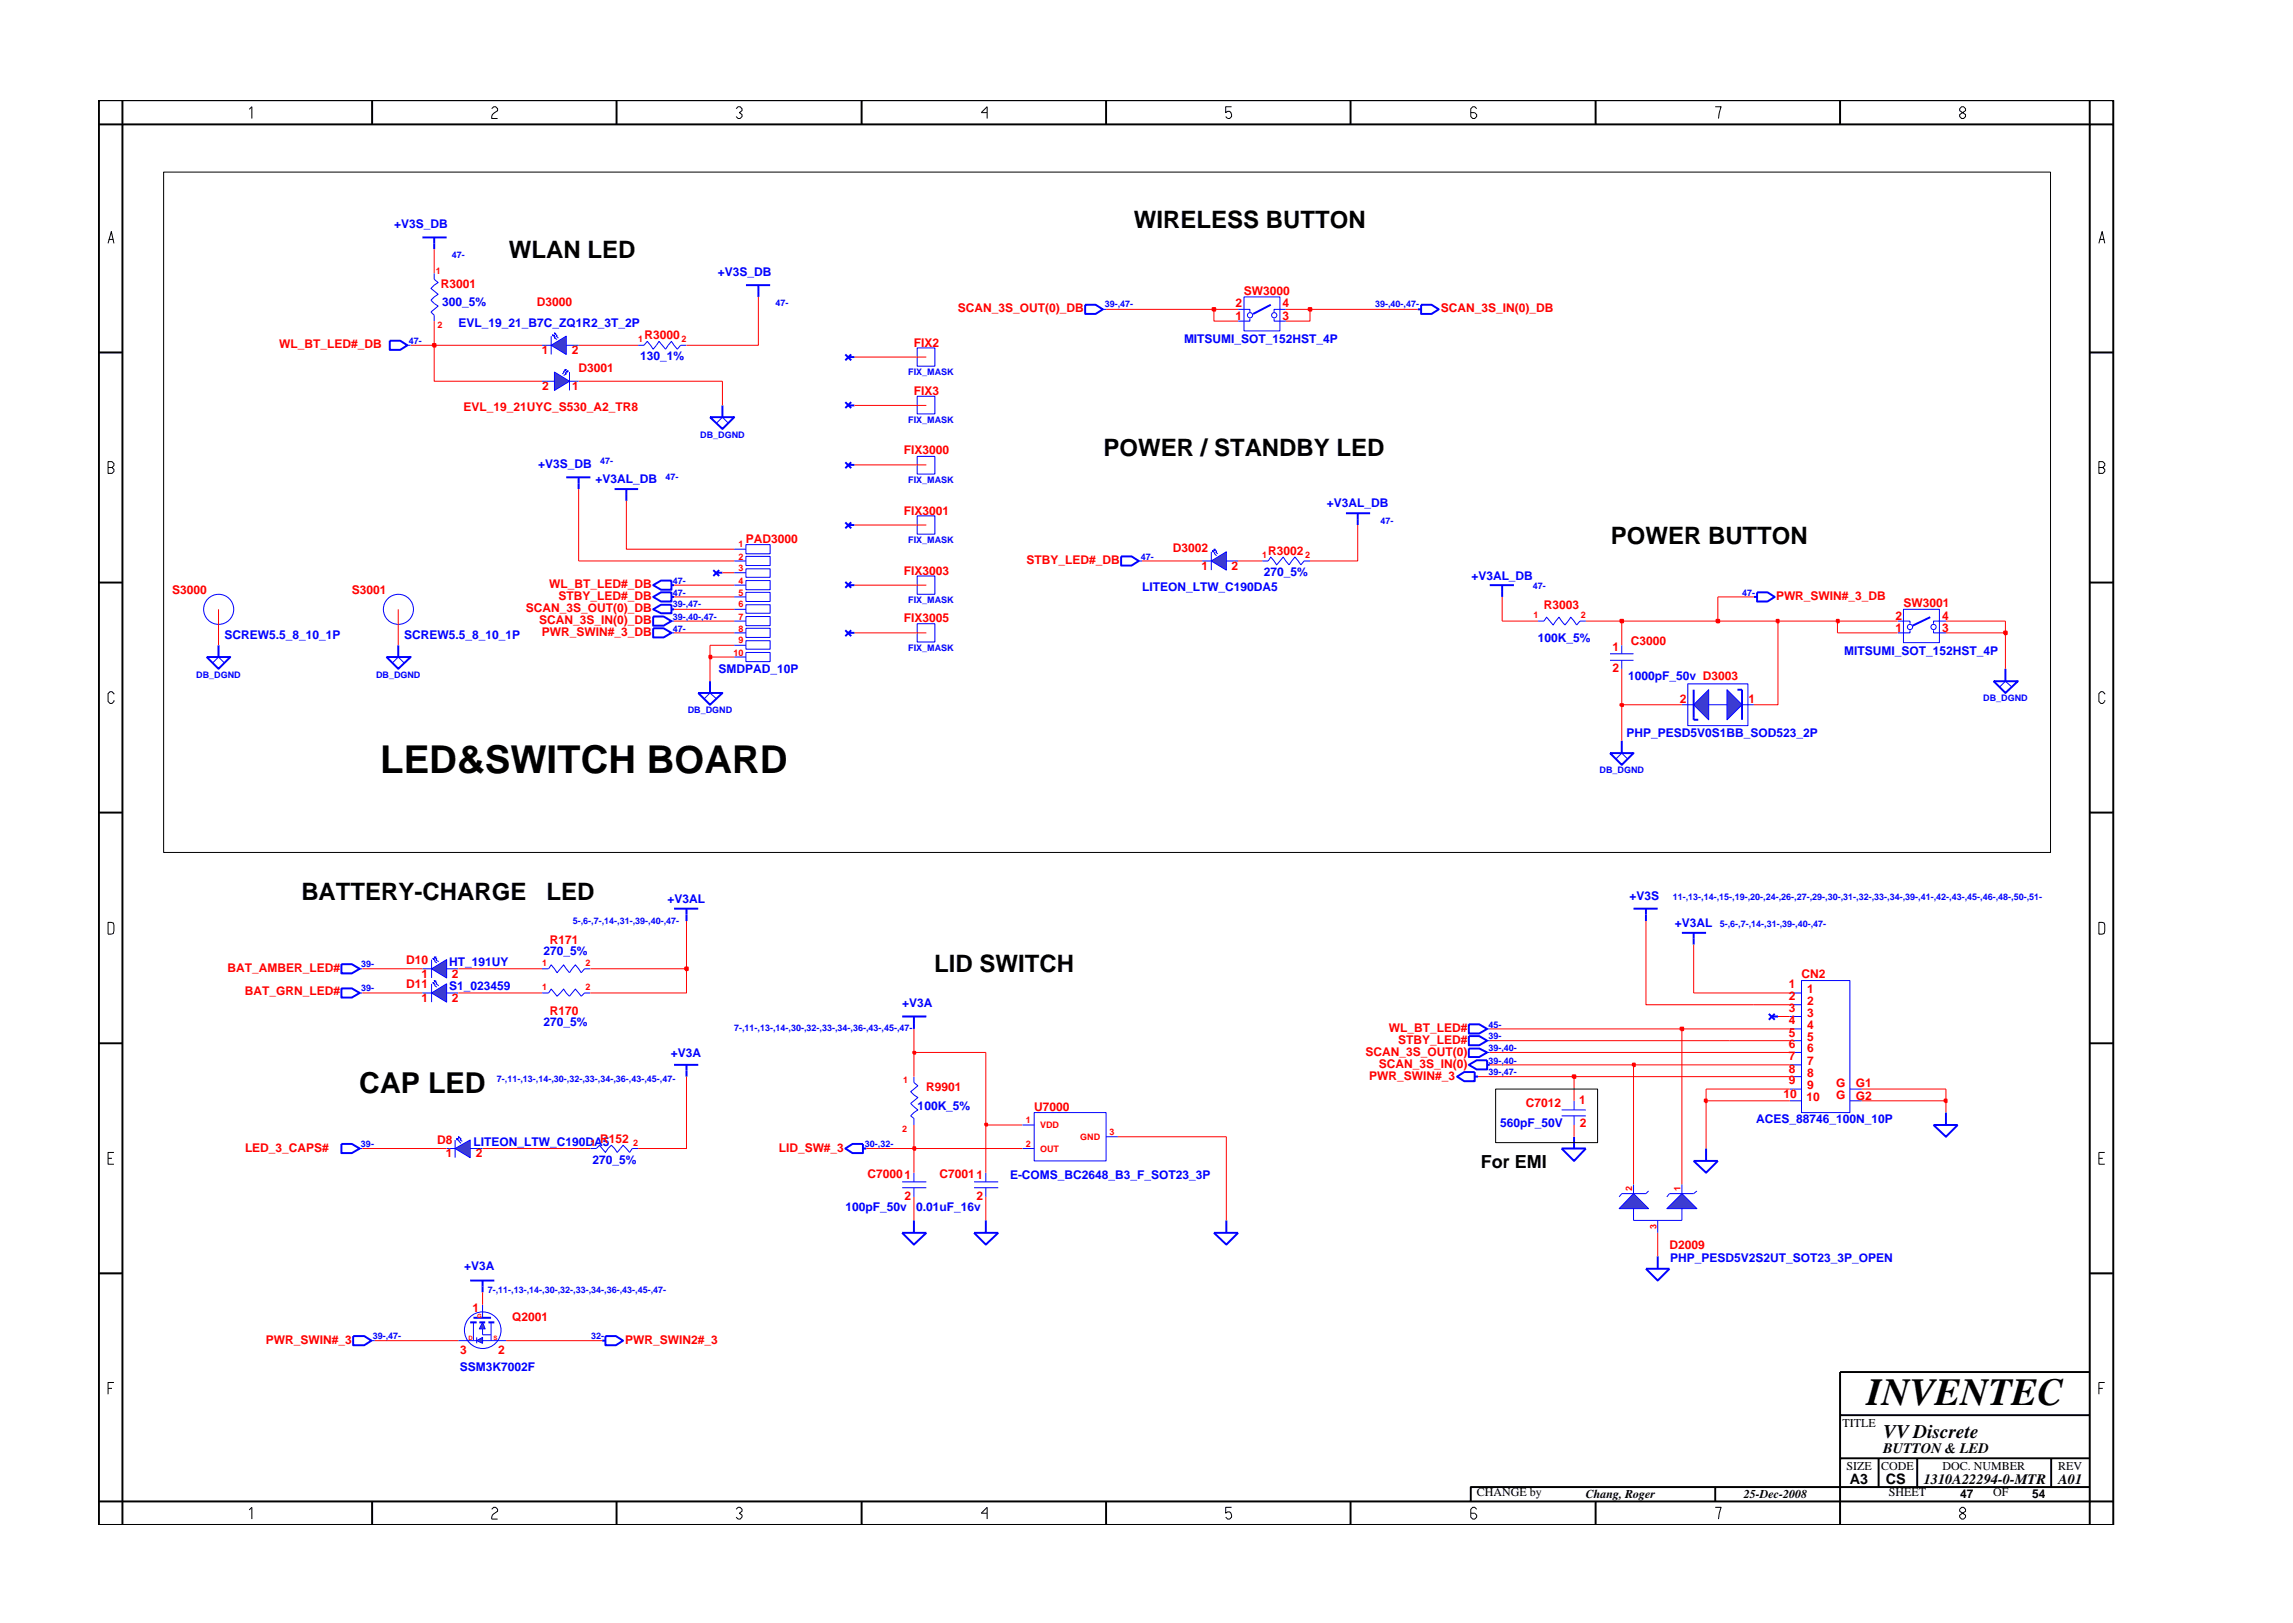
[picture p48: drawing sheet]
<svg xmlns="http://www.w3.org/2000/svg" width="297mm" height="210mm" viewBox="0 0 297 210" stroke-linecap="round" stroke-linejoin="round" font-family="sans-serif">
<defs><g id="words">
<g font-size="5">
<text x="49.3" y="100.2">LED&amp;SWITCH BOARD</text>
<text x="241.8" y="182">INVENTEC</text>
</g>
<text font-size="3.7" x="46.5" y="141.6">CAP LED</text>
<g font-size="3.1">
<text x="146.9" y="29.5">WIRELESS BUTTON</text>
<text x="65.9" y="33.4">WLAN LED</text>
<text x="142.9" y="59.1">POWER / STANDBY LED</text>
<text x="208.7" y="70.4">POWER BUTTON</text>
<text x="39" y="116.6">BATTERY-CHARGE</text>
<text x="70.8" y="116.6">LED</text>
<text x="121" y="125.9">LID SWITCH</text>
</g>
<text font-size="2.5" x="244" y="186.3">VV Discrete</text>
<text font-size="2.3" x="191.8" y="151.3">For EMI</text>
<g font-size="1.9">
<text x="244" y="188.2">BUTTON &amp; LED</text>
<text x="239.6" y="192.2">A3</text>
<text x="244.3" y="192.3">CS</text>
<text x="249.2" y="192.2">1310A22294-0-MTR</text>
<text x="266.6" y="192.2">A01</text>
</g>
<g font-size="1.6" fill="#00f">
<text x="51.1" y="29.6">+V3S_DB</text>
<text x="93" y="35.7">+V3S_DB</text>
<text x="57.3" y="39.6">300_5%</text>
<text x="59.4" y="42.4">EVL_19_21_B7C_ZQ1R2_3T_2P</text>
<text x="82.9" y="46.7">130_1%</text>
<text x="153.4" y="44.4">MITSUMI_SOT_152HST_4P</text>
<text x="69.7" y="60.6">+V3S_DB</text>
<text x="77.1" y="62.6">+V3AL_DB</text>
<text x="171.9" y="65.7">+V3AL_DB</text>
<text x="147.9" y="76.6">LITEON_LTW_C190DA5</text>
<text x="163.7" y="74.6">270_5%</text>
<text x="190.6" y="75.1">+V3AL_DB</text>
<text x="29.1" y="82.7">SCREW5.5_8_10_1P</text>
<text x="52.4" y="82.7">SCREW5.5_8_10_1P</text>
<text x="199.2" y="83.2">100K_5%</text>
<text x="93.1" y="87.2">SMDPAD_10P</text>
<text x="210.9" y="88.1">1000pF_50v D3003</text>
<text x="238.9" y="84.9">MITSUMI_SOT_152HST_4P</text>
<text x="210.7" y="95.5">PHP_PESD5V0S1BB_SOD523_2P</text>
<text x="86.5" y="117">+V3AL</text>
<text x="211.1" y="116.6">+V3S</text>
<text x="58.2" y="125.1">HT_191UY</text>
<text x="70.4" y="123.7">270_5%</text>
<text x="217" y="120.1">+V3AL</text>
<text x="58.2" y="128.2">S1_023459</text>
<text x="116.9" y="130.4">+V3A</text>
<text x="70.4" y="132.9">270_5%</text>
<text x="86.9" y="136.9">+V3A</text>
<text x="118.9" y="143.8">100K_5%</text>
<text x="61.3" y="148.4">LITEON_LTW_C190DA5</text>
<text x="194.3" y="146.1">560pF_50V</text>
<text x="227.5" y="145.5">ACES_88746_100N_10P</text>
<text x="76.8" y="150.7">270_5%</text>
<text x="130.8" y="152.7">E-COMS_BC2648_B3_F_SOT23_3P</text>
<text x="109.5" y="156.9">100pF_50v</text>
<text x="118.7" y="156.9">0.01uF_16v</text>
<text x="60.1" y="164.5">+V3A</text>
<text x="216.4" y="163.5">PHP_PESD5V2S2UT_SOT23_3P_OPEN</text>
<text x="59.5" y="177.6">SSM3K7002F</text>
</g>
<g font-size="1.6" fill="#f00">
<text x="57.1" y="37.3">R3001</text>
<text x="69.5" y="39.6">D3000</text>
<text x="124.1" y="40.4">SCAN_3S_OUT(0)_DB</text>
<text x="160" y="39.8">2</text>
<text x="160" y="41.4">1</text>
<text x="161.1" y="38.2">SW3000</text>
<text x="166.1" y="39.8">4</text>
<text x="166.1" y="41.4">3</text>
<text x="186.6" y="40.4">SCAN_3S_IN(0)_DB</text>
<text x="36.2" y="45.1">WL_BT_LED#_DB</text>
<text x="70.2" y="45.9">1</text>
<text x="74.1" y="45.9">2</text>
<text x="83.5" y="44">R3000</text>
<text x="118.4" y="44.9">FIX2</text>
<text x="60" y="53.3">EVL_19_21UYC_S530_A2_TR8</text>
<text x="70.2" y="50.6">2</text>
<text x="74.1" y="50.6">1</text>
<text x="75" y="48.2">D3001</text>
<text x="118.4" y="51.2">FIX3</text>
<text x="117.1" y="58.9">FIX3000</text>
<text x="96.6" y="70.4">PAD3000</text>
<text x="117.1" y="66.7">FIX3001</text>
<text x="151.9" y="71.5">D3002</text>
<text x="164.3" y="71.9">R3002</text>
<text x="22.3" y="77">S3000</text>
<text x="45.6" y="77">S3001</text>
<text x="71.1" y="76.2">WL_BT_LED#_DB</text>
<text x="72.4" y="77.7">STBY_LED#_DB</text>
<text x="117.1" y="74.5">FIX3003</text>
<text x="133" y="73.1">STBY_LED#_DB</text>
<text x="155.6" y="73.8">1</text>
<text x="159.5" y="73.8">2</text>
<text x="230.1" y="77.7">PWR_SWIN#_3_DB</text>
<text x="68.1" y="79.3">SCAN_3S_OUT(0)_DB</text>
<text x="69.9" y="80.9">SCAN_3S_IN(0)_DB</text>
<text x="70.2" y="82.4">PWR_SWIN#_3_DB</text>
<text x="117.1" y="80.6">FIX3005</text>
<text x="200" y="78.9">R3003</text>
<text x="211.3" y="83.6">C3000</text>
<text x="245.6" y="80.3">2</text>
<text x="245.6" y="81.8">1</text>
<text x="246.6" y="78.6">SW3001</text>
<text x="251.6" y="80.3">4</text>
<text x="251.6" y="81.8">3</text>
<text x="208.9" y="84.4">1</text>
<text x="208.9" y="87">2</text>
<text x="217.6" y="91.1">2</text>
<text x="226.5" y="91.1">1</text>
<text x="29.5" y="125.9">BAT_AMBER_LED#</text>
<text x="52.6" y="124.9">D10</text>
<text x="71.2" y="122.3">R171</text>
<text x="31.7" y="129">BAT_GRN_LED#</text>
<text x="52.6" y="128">D11</text>
<text x="54.6" y="126.7">1</text>
<text x="54.6" y="129.8">1</text>
<text x="58.5" y="126.7">2</text>
<text x="58.5" y="129.8">2</text>
<text x="71.2" y="131.4">R170</text>
<text x="231.7" y="128">1</text>
<text x="231.7" y="129.5">2</text>
<text x="231.7" y="131.2">3</text>
<text x="233.4" y="126.7">CN2</text>
<text x="234.1" y="128.6">1</text>
<text x="234.1" y="130.2">2</text>
<text x="234.1" y="131.7">3</text>
<text x="176.9" y="136.8">SCAN_3S_OUT(0)</text>
<text x="179.9" y="133.7">WL_BT_LED#</text>
<text x="181.1" y="135.2">STBY_LED#</text>
<text x="231.7" y="134.3">5</text>
<text x="231.7" y="135.8">6</text>
<text x="231.7" y="137.3">7</text>
<text x="231.7" y="132.7">4</text>
<text x="234.1" y="136.3">6</text>
<text x="234.1" y="138">7</text>
<text x="234.1" y="133.3">4</text>
<text x="234.1" y="134.8">5</text>
<text x="120" y="141.4">R9901</text>
<text x="134" y="144">U7000</text>
<text x="177.4" y="139.9">PWR_SWIN#_3</text>
<text x="178.6" y="138.4">SCAN_3S_IN(0)</text>
<text x="197.6" y="143.4">C7012</text>
<text x="204.6" y="143">1</text>
<text x="231" y="142.2">10</text>
<text x="231.7" y="138.9">8</text>
<text x="231.7" y="140.5">9</text>
<text x="234" y="142.6">10</text>
<text x="234.1" y="139.5">8</text>
<text x="234.1" y="141.1">9</text>
<text x="237.9" y="140.8">G</text>
<text x="237.9" y="142.4">G</text>
<text x="240.4" y="140.8">G1</text>
<text x="240.4" y="142.4">G2</text>
<text x="31.7" y="149.3">LED_3_CAPS#</text>
<text x="56.6" y="148.3">D8</text>
<text x="57.8" y="150">1</text>
<text x="61.6" y="150">2</text>
<text x="77.8" y="148">R152</text>
<text x="100.9" y="149.2">LID_SW#_3</text>
<text x="204.7" y="146.1">2</text>
<text x="112.4" y="152.6">C70001</text>
<text x="117.2" y="155.5">2</text>
<text x="121.7" y="152.6">C70011</text>
<text x="126.5" y="155.5">2</text>
<text x="216.3" y="161.8">D2009</text>
<text x="61.2" y="170">1</text>
<text x="66.4" y="171.1">Q2001</text>
<text x="34.4" y="174.1">PWR_SWIN#_3</text>
<text x="59.6" y="175.5">3</text>
<text x="64.5" y="175.5">2</text>
<text x="81" y="174.1">PWR_SWIN2#_3</text>
</g>
<g font-size="1.6">
<text x="238.7" y="184.8">TITLE</text>
<text x="239.2" y="190.4">SIZE</text>
<text x="243.7" y="190.4">CODE</text>
<text x="251.6" y="190.4">DOC. NUMBER</text>
<text x="266.6" y="190.4">REV</text>
<text x="191.3" y="193.9">CHANGE by</text>
<text x="205.4" y="194.1">Chang, Roger</text>
<text x="225.9" y="194.1">25-Dec-2008</text>
<text x="244.7" y="193.9">SHEET</text>
<text x="253.9" y="194.1">47</text>
<text x="258.2" y="193.9">OF</text>
<text x="263.3" y="194.1">54</text>
</g>
<g font-size="1.2" fill="#f00">
<text x="56.4" y="35.5">1</text>
<text x="56.7" y="42.5">2</text>
<text x="82.7" y="44.3">1</text>
<text x="88.3" y="44.3">2</text>
<text x="95.6" y="70.9">1</text>
<text x="95.6" y="72.5">2</text>
<text x="95.6" y="74">3</text>
<text x="95.6" y="75.6">4</text>
<text x="95.6" y="77.2">5</text>
<text x="163.5" y="72.3">1</text>
<text x="169.1" y="72.3">2</text>
<text x="95.6" y="78.7">6</text>
<text x="95.6" y="80.3">7</text>
<text x="95.6" y="81.8">8</text>
<text x="95.6" y="83.3">9</text>
<text x="198.7" y="80">1</text>
<text x="204.8" y="80">2</text>
<text x="95" y="84.9">10</text>
<text x="70.2" y="125.1">1</text>
<text x="75.8" y="125.1">2</text>
<text x="70.2" y="128.2">1</text>
<text x="75.8" y="128.2">2</text>
<text x="117" y="140.4">1</text>
<text x="76.5" y="148.4">1</text>
<text x="82" y="148.4">2</text>
<text x="116.9" y="146.6">2</text>
<text x="132.9" y="148.6">2</text>
<text x="132.9" y="145.5">1</text>
<text x="134.7" y="149.2">OUT</text>
<text x="134.7" y="146.2">VDD</text>
<text x="139.9" y="147.7">GND</text>
<text x="143.7" y="147.1">3</text>
<text x="211.4" y="154.3" transform="rotate(-90 211.4 154.3)">2</text>
<text x="217.7" y="154.3" transform="rotate(-90 217.7 154.3)">1</text>
<text x="214.6" y="159.2" transform="rotate(-90 214.6 159.2)">3</text>
</g>
<g font-size="1.2" fill="#00f">
<text x="58.5" y="33.4">47-</text>
<text x="100.4" y="39.6">47-</text>
<text x="143.1" y="39.8">39-,47-</text>
<text x="178.1" y="39.8">39-,40-,47-</text>
<text x="52.9" y="44.6">47-</text>
<text x="117.6" y="48.6">FIX_MASK</text>
<text x="90.7" y="56.7">DB_DGND</text>
<text x="117.6" y="54.8">FIX_MASK</text>
<text x="77.8" y="60.2">47-</text>
<text x="86.2" y="62.1">47-</text>
<text x="117.6" y="62.6">FIX_MASK</text>
<text x="117.6" y="70.4">FIX_MASK</text>
<text x="178.8" y="67.9">47-</text>
<text x="87.2" y="75.6">47-</text>
<text x="87.2" y="77.2">47-</text>
<text x="147.8" y="72.5">47-</text>
<text x="198.6" y="76.3">47-</text>
<text x="225.7" y="77.2">47-</text>
<text x="87.2" y="80.3">39-,40-,47-</text>
<text x="87.2" y="78.7">39-,47-</text>
<text x="87.2" y="81.8">47-</text>
<text x="117.6" y="78.1">FIX_MASK</text>
<text x="25.4" y="87.8">DB_DGND</text>
<text x="48.7" y="87.8">DB_DGND</text>
<text x="117.6" y="84.4">FIX_MASK</text>
<text x="89.1" y="92.4">DB_DGND</text>
<text x="256.9" y="90.8">DB_DGND</text>
<text x="207.2" y="100.1">DB_DGND</text>
<text x="74.2" y="119.7">5-,6-,7-,14-,31-,39-,40-,47-</text>
<text x="216.7" y="116.6">11-,13-,14-,15-,19-,20-,24-,26-,27-,29-,30-,31-,32-,33-,34-,39-,41-,42-,43-,45-,46-,48-,50-,51-</text>
<text x="46.8" y="125.3">39-</text>
<text x="222.8" y="120">5-,6-,7-,14-,31-,39-,40-,47-</text>
<text x="46.8" y="128.4">39-</text>
<text x="95.1" y="133.6">7-,11-,13-,14-,30-,32-,33-,34-,36-,43-,45-,47-</text>
<text x="192.8" y="137.8">39-,40-</text>
<text x="192.8" y="134.6">39-</text>
<text x="192.8" y="136.2">39-,40-</text>
<text x="192.8" y="133.1">45-</text>
<text x="64.4" y="140.2">7-,11-,13-,14-,30-,32-,33-,34-,36-,43-,45-,47-</text>
<text x="192.8" y="139.3">39-,47-</text>
<text x="46.8" y="148.6">39-</text>
<text x="112" y="148.6">30-,32-</text>
<text x="63.2" y="167.4">7-,11-,13-,14-,30-,32-,33-,34-,36-,43-,45-,47-</text>
<text x="48.3" y="173.5">39-,47-</text>
<text x="76.6" y="173.5">32-</text>
</g>
<g font-size=".8" fill="#f00">
<text x="60.7" y="173.6">D</text>
<text x="61.8" y="170.8">G</text>
<text x="63.9" y="173.6">S</text>
</g>
</g></defs>
<path d="M250.5 145.7h3.1l-1.5 1.6zM252.1 144.1v1.6" fill="none" stroke="#00f" stroke-width=".25"/>
<path d="M70.2 49.4h1.6M73.8 49.4h1.2M73.8 48.2v2.4" fill="none" stroke="#00f" stroke-width=".13"/>
<path d="M71.8 48.2l2 1.2-2 1.2z" fill="#3c3cc8"/>
<path d="M71.8 48.2l2 1.2-2 1.2z" fill="none" stroke="#00f" stroke-width=".13"/>
<path d="M73.3 48.1l.3-.1-.1 .2z" fill="#3c3cc8"/>
<path d="M73.3 48.1l.3-.1-.1 .2zM73.6 48l-.3 .3v.2l-.3 .1" fill="none" stroke="#00f" stroke-width=".13"/>
<path d="M73.2 47.9h.1v.1z" fill="#3c3cc8"/>
<path d="M73.2 47.9h.1v.1zM73.3 47.9l-.3 .2 .1 .1-.3 .3M50.8 85.9l.8-.8 .8 .8M259 89l.8-.7 .8 .7M54.7 125.5h1.2M55.9 124.3v2.4M57.9 125.5h1.5M192.6 134.8h.4" fill="none" stroke="#00f" stroke-width=".13"/>
<path d="M92.4 73.9l.8 .7M92.8 74.2h.8M93.2 73.9l-.8 .7M50.1 85.1h3.1l-1.6 1.5zM51.6 83.6v1.5M258.3 88.3h3.1l-1.6 1.5zM259.8 86.6v1.7M190.3 134.2h1.3l1 .6-1 .6h-1.3z" fill="none" stroke="#00f" stroke-width=".25"/>
<path d="M55.9 125.5l2-1.2v2.4z" fill="#3c3cc8"/>
<path d="M55.9 125.5l2-1.2v2.4z" fill="none" stroke="#00f" stroke-width=".13"/>
<path d="M56.1 124.1l.1 .1v.1z" fill="#3c3cc8"/>
<path d="M56.1 124.1l.1 .1v.1zM56.1 124.1l.2 .3v.2l.3 .1" fill="none" stroke="#00f" stroke-width=".13"/>
<path d="M56.2 124h.3l-.2 .1z" fill="#3c3cc8"/>
<path d="M54.7 128.6h1.2M55.9 127.5v2.3M56.2 124h.3l-.2 .1zM56.2 124l.4 .2-.1 .2 .3 .2M57.9 128.6h1.5" fill="none" stroke="#00f" stroke-width=".13"/>
<path d="M55.9 128.6l2-1.1v2.3z" fill="#3c3cc8"/>
<path d="M55.9 128.6l2-1.1v2.3z" fill="none" stroke="#00f" stroke-width=".13"/>
<path d="M56.1 127.3l.1 .1v.1z" fill="#3c3cc8"/>
<path d="M56.1 127.3l.1 .1v.1zM56.1 127.3l.2 .2v.2l.3 .2" fill="none" stroke="#00f" stroke-width=".13"/>
<path d="M56.2 127l.3 .1-.2 .1z" fill="#3c3cc8"/>
<path d="M155.7 72.7h1.2M156.9 71.5v2.4M158.9 72.7h1.5M56.2 127l.3 .1-.2 .1zM56.2 127l.4 .4-.1 .1 .3 .2M202.3 144.6h3.1M202.3 143.8h3.1M203.9 142.6v1.2M203.9 144.6v1.1" fill="none" stroke="#00f" stroke-width=".13"/>
<path d="M190.3 138l1-.6h1.3v1.1h-1.3zM192.6 138h.4" fill="none" stroke="#00f" stroke-width=".25"/>
<path d="M156.9 72.7l2-1.2v2.4z" fill="#3c3cc8"/>
<path d="M156.9 72.7l2-1.2v2.4z" fill="none" stroke="#00f" stroke-width=".13"/>
<path d="M157.1 71.3l.2 .1-.2 .1z" fill="#3c3cc8"/>
<path d="M157.1 71.3l.2 .1-.2 .1zM157.1 71.3l.5 .7" fill="none" stroke="#00f" stroke-width=".13"/>
<path d="M157.3 71.1h.1l-.1 .2z" fill="#3c3cc8"/>
<g fill="none" stroke="#00f" stroke-width=".13">
<path d="M56.2 35.4v.8l.6 .4-1 .8 1 .7-1 .8 1 .8-1 .7 .4 .4v.8M52.8 44.7h.4M92.8 54.8l.8-.8 .7 .8M118.8 51.3h2.3v2.3h-2.3zM157.3 71.1h.1l-.1 .2zM157.3 71.1l.3 .3-.1 .2 .3 .1M87 82h.3M118.8 80.8h2.3v2.4h-2.3zM46.6 125.5h.3M192.6 133.3h.4M217.9 153.4v1.2M217.9 156.6v1.5"/>
<path d="M219.8 154.3l-.4 .3h-3.1l-.4 .5"/>
<circle cx="51.6" cy="78.9" r="1.95"/>
</g>
<g fill="none" stroke="#00f" stroke-width=".25">
<path d="M50.5 44.1h1.3l1 .6-1 .6h-1.3zM92 54h3.1l-1.5 1.6zM93.6 52.5v1.5M174.4 66.5h3.1M175.9 66.5v1.5M193 75.8h3.1M194.6 75.8v1.5M227.2 77.3h.4M227.6 76.7h1.4l.9 .6-.9 .6h-1.4zM84.6 81.4h1.4l1 .6-1 .6h-1.4zM109.5 81.6l.8 .8M109.8 82h.9"/>
<path d="M110.3 81.6l-.8 .8M44.2 124.9h1.4l1 .6-1 .6h-1.4zM87.3 138h3.2M88.9 138v1.5M188.8 139.5l.9-.6h1.3v1.2h-1.3zM190.3 132.7h1.3l1 .6-1 .6h-1.3zM191 139.5h.5M217.9 120.8h3.1M219.4 120.8v1.6M157.3 159.7h3.1l-1.5 1.5zM158.9 158.1v1.6M60.9 165.9h3.1"/>
<path d="M62.5 165.9v1.5"/>
</g>
<path d="M215.9 156.6l2-2 1.9 2z" fill="#3c3cc8"/>
<path d="M211.6 153.4v1.2M211.6 156.6v1.5M213.6 154.3l-.4 .3h-3.1l-.4 .5M215.9 156.6l2-2 1.9 2z" fill="none" stroke="#00f" stroke-width=".13"/>
<path d="M211.6 154.6l2 2h-3.9z" fill="#3c3cc8"/>
<path d="M118.8 59.1h2.3v2.3h-2.3zM118.8 66.8h2.3v2.4h-2.3zM87 80.5h.3M76.5 148.8h.7l.5-.4 .7 .9 .8-.9 .8 .9 .7-.9 .9 .9 .3-.5h.8M126.2 153.1h3.1M126.2 153.9h3.1M127.7 151.9v1.2M127.7 153.9v1.2M211.6 158.1h6.3M211.6 154.6l2 2h-3.9zM214.7 158.1v1.6" fill="none" stroke="#00f" stroke-width=".13"/>
<path d="M84.6 79.9h1.4l1 .6-1 .6h-1.4zM109.5 67.7l.8 .7M109.8 68h.9M110.3 67.7l-.8 .7M229.1 131.3l.8 .8M229.5 131.7h.8M229.9 131.3l-.8 .8" fill="none" stroke="#00f" stroke-width=".25"/>
<path d="M219.4 91.3l1.9-1.9v3.8z" fill="#3c3cc8"/>
<path d="M219.4 91.3l1.9-1.9v3.8z" fill="none" stroke="#00f" stroke-width=".13"/>
<path d="M223.7 89.4l2 1.9-2 1.9z" fill="#3c3cc8"/>
<g fill="none" stroke="#00f" stroke-width=".13">
<path d="M208.6 84.7h3M208.6 85.5h3M210.1 83.6v1.1M210.1 85.5v1.1M217.9 91.3h1.5M218.6 88.6h7.8v5.4h-7.8zM221.3 91.3h2.4M223.7 89.4l2 1.9-2 1.9zM225.7 91.3h1.5M57.9 148.8h1.1M59 147.7v2.3M60.9 148.8h1.6"/>
<path d="M132.4 148.8h1.6M132.4 145.7h1.6M134 144.1h9.3v6.3h-9.3zM143.3 147.3h1.5"/>
<circle cx="28.3" cy="78.9" r="1.95"/>
</g>
<path d="M219.4 89.4v3.8h.6M225.1 89.4h.6v3.8M211.6 117.7h3.1M213.2 117.7v1.6M116.9 131.7h3.1M118.4 131.7v1.6M116.9 159.7h3.1l-1.6 1.5zM118.4 158.1v1.6M126.2 159.7h3.1l-1.6 1.5zM127.7 158.1v1.6" fill="none" stroke="#00f" stroke-width=".25"/>
<path d="M59 148.8l1.9-1.1v2.3z" fill="#3c3cc8"/>
<path d="M59 148.8l1.9-1.1v2.3z" fill="none" stroke="#00f" stroke-width=".13"/>
<path d="M59.1 147.5h.3l-.2 .2z" fill="#3c3cc8"/>
<path d="M59.1 147.5h.3l-.2 .2zM59.1 147.5l.6 .6" fill="none" stroke="#00f" stroke-width=".13"/>
<path d="M59.4 147.3h.1v.1z" fill="#3c3cc8"/>
<path d="M70.2 44.7h1.2M71.4 43.5v2.4M73.3 44.7h1.7M209.3 98.3l.8-.7 .7 .7M46.6 148.8h.3M59.4 147.3h.1v.1zM59.4 147.3l.3 .2-.1 .2 .3 .2M116.9 153.1h3.1M116.9 153.9h3.1M118.4 151.9v1.2M118.4 153.9v1.2M48.1 173.7h.4" fill="none" stroke="#00f" stroke-width=".13"/>
<path d="M84.6 75.8l1-.6h1.4v1.2h-1.4zM87 75.8h.3M208.6 97.6h3l-1.5 1.5zM210.1 96v1.6M44.2 148.2h1.4l1 .6-1 .6h-1.4zM45.7 173.1h1.5l.9 .6-.9 .6h-1.5z" fill="none" stroke="#00f" stroke-width=".25"/>
<path d="M71.4 44.7l1.9-1.2v2.4z" fill="#3c3cc8"/>
<path d="M71.4 44.7l1.9-1.2v2.4z" fill="none" stroke="#00f" stroke-width=".13"/>
<path d="M71.6 43.4l.2 .1h-.1z" fill="#3c3cc8"/>
<path d="M71.6 43.4l.2 .1h-.1zM71.6 43.4l.3 .2-.1 .2 .4 .2" fill="none" stroke="#00f" stroke-width=".13"/>
<path d="M71.8 43.1l.2 .1-.1 .1z" fill="#3c3cc8"/>
<g fill="none" stroke="#00f" stroke-width=".13">
<path d="M161.1 38.5h4.7v4.4h-4.7zM71.8 43.1l.2 .1-.1 .1zM71.8 43.2l.4 .3h-.1l.2 .3M160.4 40.1h1.5v.3M161.9 41.3v.3h-1.5M165 41.3v.3h1.6M166.6 40.1h-1.6v.3M118.8 74.6h2.3v2.4h-2.3zM163.5 72.7h.8l.3-.5 .8 1 .8-1 .8 1 .8-1 .7 1 .4-.5h.8M91.2 90.5l.8-.7 .8 .7M199.2 80.5h.8l.3-.5 .9 1 .8-1 .7 1 .8-1 .7 1 .5-.5h.7M46.6 128.6h.3"/>
<path d="M70.2 128.6h.9l.3-.5 .8 1 .8-1 .8 1 .7-1 .8 1 .4-.5h.8M192.6 136.3h.4M231.8 136.3h1.6M231.8 130.2h1.6M231.8 133.3h1.6M231.8 139.5h1.6M231.8 128.6h1.6M231.8 131.7h1.6M231.8 134.8h1.6M231.8 138h1.6M233.4 127h6.2v17.1h-6.2zM231.8 142.6h1.6"/>
<path d="M231.8 141.1h1.6M239.6 141.1h1.6M239.6 142.6h1.6M62.5 169v1.7"/>
<circle cx="161.9" cy="40.8" r=".34"/>
<circle cx="165.1" cy="40.8" r=".34"/>
</g>
<g fill="none" stroke="#00f" stroke-width=".25">
<path d="M164.6 39.5l-2.3 1.2M109.5 59.9l.8 .7M110.3 59.9l-.8 .7M84.6 78.9l1-.6h1.4v1.1h-1.4zM87 78.9h.3M109.5 75.4l.8 .7M109.8 60.2h.9M109.8 75.8h.9M110.3 75.4l-.8 .7M90.5 89.8h3.1l-1.6 1.5zM92 88.3v1.5M87.3 117.7h3.2"/>
<path d="M88.9 117.7v1.6M44.2 128h1.4l1 .6-1 .6h-1.4zM190.3 135.8h1.3l1 .5-1 .6h-1.3zM219.4 150.4h3.1l-1.5 1.5zM221 148.8v1.6M61.3 170.7h2.3M78 173.7h.4M78.4 173.1h1.4l.9 .6-.9 .6h-1.4zM213.2 164.4h3.1l-1.6 1.5zM214.7 162.8v1.6"/>
</g>
<path d="M61.8 173.7l.7-.4v.7z" fill="#3c3cc8"/>
<path d="M61.8 173.7l.7-.4v.7zM61.8 173.3v.7" fill="none" stroke="#00f" stroke-width=".13"/>
<path d="M62.5 171.3l.4 .9h-.8z" fill="#3c3cc8"/>
<g fill="none" stroke="#00f" stroke-width=".13">
<path d="M82.7 44.7h.7l.4-.5 .8 1 .8-1 .8 1 .8-1 .7 1 .5-.5h.7M118.8 45.1h2.3v2.3h-2.3zM142.9 40.1h.4M95.1 72.7h1.5M95.1 77.3h1.5M95.1 71.1h1.5M95.1 74.2h1.5M95.1 75.8h1.5M95.1 78.9h1.5M96.6 70.6h3.2v1.1h-3.2zM96.6 72.1h3.2v1.2h-3.2zM96.6 73.7h3.2v1.1h-3.2z"/>
<path d="M96.6 75.2h3.2v1.2h-3.2zM96.6 76.7h3.2v1.2h-3.2zM96.6 78.3h3.2v1.1h-3.2zM96.6 79.9h3.2v1.2h-3.2zM147.5 72.7h.4M246.6 78.9h4.6v4.4h-4.6zM27.5 85.9l.8-.8 .8 .8M95.1 80.5h1.5M95.1 83.6h1.5M95.1 82h1.5M95.1 85.1h1.5M96.6 81.4h3.2v1.2h-3.2z"/>
<path d="M96.6 83h3.2v1.1h-3.2zM96.6 84.5h3.2v1.2h-3.2zM245.8 80.5h1.6v.3M247.4 81.6v.4h-1.6M250.5 81.6v.4h1.6M252.1 80.5h-1.6v.3M70.2 125.5h.9l.3-.5 .8 1 .8-1 .8 1 .7-1 .8 1 .4-.5h.8M118.4 139.5v.7l.5 .5-.9 .7 .9 .8-.9 .7 .9 .9-.9 .8 .4 .3v.8M59.4 173.7h2.4M61.3 171.3v2.4M62.5 173.7h3.1M62.5 171.3l.4 .9h-.8z"/>
<path d="M62.5 172.2v.7h1.1M63.6 171.3v2.4"/>
<circle cx="247.4" cy="81.2" r=".34"/>
<circle cx="250.5" cy="81.2" r=".34"/>
<circle cx="62.5" cy="172.3" r="2.37"/>
</g>
<g fill="none" stroke="#00f" stroke-width=".25">
<path d="M54.7 30.8h3.2M56.2 30.8v1.5M96.6 36.9h3.2M98.2 36.9v1.6M140.6 39.5h1.3l1 .6-1 .6h-1.3zM184.1 39.5h1.3l1 .6-1 .6h-1.3zM109.5 52.1l.8 .8M109.5 45.9l.8 .8M109.8 52.5h.9M109.8 46.3h.9M110.3 52.1l-.8 .8M110.3 45.9l-.8 .8"/>
<path d="M183.7 40.1h.4M73.3 61.8h3.2M75 61.8v1.6M79.6 63.4h3.1M81.1 63.4v1.5M84.6 77.3l1-.6h1.4v1.2h-1.4zM87 77.3h.3M145.2 72.1h1.4l.9 .6-.9 .6h-1.4zM250 80l-2.2 1.1M26.8 85.1h3l-1.5 1.5zM28.3 83.6v1.5M109.5 148.8l.9-.6h1.4v1.2h-1.4z"/>
<path d="M111.8 148.8h.4M202.3 148.8h3.1l-1.5 1.6zM203.9 147.3v1.5M60.9 171.3h.9M62.1 171.3h.8M63.3 171.3h.7"/>
</g>
<g fill="none" stroke="#f00" stroke-width=".13">
<path d="M88.9 139.5v9.3h-6.2M211.6 138v15.4M217.9 133.3v20.1M46.9 148.8h11M62.5 148.8h14M112.2 148.8h6.2v3.1M118.4 155.1v3M127.7 145.7v6.2M127.7 155.1v3M158.9 147.3v10.8M214.7 159.7v3.1M48.5 173.7h10.9"/>
<path d="M62.5 167.4v1.6M65.6 173.7h12.4"/>
</g>
<path d="M118.3 148.6h.3v.4h-.3z" fill="#8e2323"/>
<path d="M118.3 148.6h.3v.4h-.3z" fill="none" stroke="#f00" stroke-width=".25"/>
<path d="M118.4 145.7v3.1h14M144.8 147.3h14.1M203.9 145.7v1.6M221 145.7v3.1" fill="none" stroke="#f00" stroke-width=".13"/>
<path d="M127.6 145.6h.3v.2h-.3z" fill="#8e2323"/>
<path d="M127.6 145.6h.3v.2h-.3z" fill="none" stroke="#f00" stroke-width=".25"/>
<path d="M127.7 136.3v9.4h4.7M203.9 139.5v3.1M221 142.6v3.1M252.1 142.6v1.5" fill="none" stroke="#f00" stroke-width=".13"/>
<path d="M220.8 142.4h.3v.4h-.3z" fill="#8e2323"/>
<path d="M220.8 142.4h.3v.4h-.3z" fill="none" stroke="#f00" stroke-width=".25"/>
<path d="M221 141.1v1.5h10.8M241.2 142.6h10.9" fill="none" stroke="#f00" stroke-width=".13"/>
<path d="M251.9 142.4h.3v.4h-.3z" fill="#8e2323"/>
<path d="M251.9 142.4h.3v.4h-.3z" fill="none" stroke="#f00" stroke-width=".25"/>
<path d="M118.4 136.3v3.2M191.5 139.5h12.4M221 141.1h10.8M241.2 141.1h10.9v1.5" fill="none" stroke="#f00" stroke-width=".13"/>
<path d="M203.7 139.3h.4v.3h-.4z" fill="#8e2323"/>
<path d="M203.7 139.3h.4v.3h-.4z" fill="none" stroke="#f00" stroke-width=".25"/>
<path d="M193 138h18.6M203.9 139.5h27.9" fill="none" stroke="#f00" stroke-width=".13"/>
<path d="M211.5 137.8h.3v.3h-.3z" fill="#8e2323"/>
<path d="M211.5 137.8h.3v.3h-.3z" fill="none" stroke="#f00" stroke-width=".25"/>
<path d="M211.6 138h20.2" fill="none" stroke="#f00" stroke-width=".13"/>
<path d="M118.3 136.3h.3v.2h-.3z" fill="#8e2323"/>
<path d="M118.3 136.3h.3v.2h-.3z" fill="none" stroke="#f00" stroke-width=".25"/>
<path d="M118.4 133.3v3h9.3M193 136.3h38.8M193 134.8h38.8M193 133.3h24.9" fill="none" stroke="#f00" stroke-width=".13"/>
<path d="M217.7 133.1h.3v.4h-.3z" fill="#8e2323"/>
<path d="M217.7 133.1h.3v.4h-.3z" fill="none" stroke="#f00" stroke-width=".25"/>
<path d="M213.2 119.3v10.9h18.6M46.9 128.6h7.8M46.9 125.5h7.8M59.4 128.6h10.8M59.4 125.5h10.8M76.5 125.5h12.4v3.1h-12.4M217.9 133.3h13.9M219.4 122.4v6.2h12.4M230.3 131.7h1.5" fill="none" stroke="#f00" stroke-width=".13"/>
<path d="M88.8 125.3h.3v.4h-.3z" fill="#8e2323"/>
<path d="M88.8 125.3h.3v.4h-.3z" fill="none" stroke="#f00" stroke-width=".25"/>
<path d="M210.1 91.3v4.7M88.9 119.3v6.2" fill="none" stroke="#f00" stroke-width=".13"/>
<path d="M209.9 91.2h.4v.3h-.4z" fill="#8e2323"/>
<path d="M209.9 91.2h.4v.3h-.4z" fill="none" stroke="#f00" stroke-width=".25"/>
<path d="M92 85.1v3.2M210.1 86.6v4.7h7.8M230.3 80.5v10.8h-3.1M259.8 82v4.6" fill="none" stroke="#f00" stroke-width=".13"/>
<path d="M91.9 84.9h.2v.4h-.2z" fill="#8e2323"/>
<path d="M91.9 84.9h.2v.4h-.2z" fill="none" stroke="#f00" stroke-width=".25"/>
<path d="M28.3 78.9v4.7M51.6 78.9v4.7M87.3 82h7.8M95.1 83.6h-3.1v1.5h3.1M110.7 82h9.3M210.1 80.5v3.1M238 80.5v1.5h7.8M252.1 82h7.7" fill="none" stroke="#f00" stroke-width=".13"/>
<path d="M259.6 81.8h.4v.4h-.4z" fill="#8e2323"/>
<path d="M259.6 81.8h.4v.4h-.4z" fill="none" stroke="#f00" stroke-width=".25"/>
<path d="M194.6 77.3v3.2h4.6M87.3 80.5h7.8M205.4 80.5h4.7M259.8 80.5v1.5" fill="none" stroke="#f00" stroke-width=".13"/>
<path d="M209.9 80.3h.4v.3h-.4z" fill="#8e2323"/>
<path d="M209.9 80.3h.4v.3h-.4z" fill="none" stroke="#f00" stroke-width=".25"/>
<path d="M210.1 80.5h12.4" fill="none" stroke="#f00" stroke-width=".13"/>
<path d="M222.4 80.3h.3v.3h-.3z" fill="#8e2323"/>
<path d="M222.4 80.3h.3v.3h-.3z" fill="none" stroke="#f00" stroke-width=".25"/>
<path d="M222.5 77.3v3.2h7.8" fill="none" stroke="#f00" stroke-width=".13"/>
<path d="M230.2 80.3h.2v.3h-.2z" fill="#8e2323"/>
<path d="M230.2 80.3h.2v.3h-.2z" fill="none" stroke="#f00" stroke-width=".25"/>
<path d="M230.3 80.5h7.7" fill="none" stroke="#f00" stroke-width=".13"/>
<path d="M237.9 80.3h.3v.3h-.3z" fill="#8e2323"/>
<path d="M237.9 80.3h.3v.3h-.3z" fill="none" stroke="#f00" stroke-width=".25"/>
<g fill="none" stroke="#f00" stroke-width=".13">
<path d="M53.2 44.7h3v4.7h14M75 49.4h18.6v3.1M110.7 46.3h9.3M110.7 52.5h9.3M75 63.4v9.3h20.1M81.1 64.9v6.2h14M87.3 77.3h7.8M87.3 78.9h7.8M87.3 75.8h7.8M93.6 74.2h1.5M110.7 60.2h9.3M110.7 75.8h9.3"/>
<path d="M110.7 68h9.3M147.9 72.7h7.8M160.4 72.7h3.1M175.9 68v4.7h-6.2M222.5 77.3h4.7M238 80.5h7.8M252.1 80.5h7.7"/>
</g>
<path d="M56.1 44.6h.3v.3h-.3z" fill="#8e2323"/>
<path d="M56.1 44.6h.3v.3h-.3z" fill="none" stroke="#f00" stroke-width=".25"/>
<path d="M98.2 38.5v6.2h-9.3M56.2 41.6v3.1h14M75 44.7h7.7M143.3 40.1h14v1.5h3.1M169.7 40.1v1.5h-3.1" fill="none" stroke="#f00" stroke-width=".13"/>
<path d="M157.1 39.9h.3v.3h-.3z" fill="#8e2323"/>
<path d="M157.1 39.9h.3v.3h-.3z" fill="none" stroke="#f00" stroke-width=".25"/>
<path d="M157.3 40.1h3.1M166.6 40.1h3.1" fill="none" stroke="#f00" stroke-width=".13"/>
<path d="M169.5 39.9h.4v.3h-.4z" fill="#8e2323"/>
<path d="M169.5 39.9h.4v.3h-.4z" fill="none" stroke="#f00" stroke-width=".25"/>
<path d="M56.2 32.3v3.1M169.7 40.1h14" fill="none" stroke="#f00" stroke-width=".13"/>
<g fill="none" stroke="#000" stroke-width=".25">
<path d="M12.8 13h261v184.6h-261zM15.9 13v184.6M48.2 13v3.1M79.9 13v3.1M111.6 13v3.1M143.3 13v3.1M174.9 13v3.1M206.7 13v3.1M238.4 13v3.1M270.7 13v184.6M273.8 16.1h-261M12.8 45.7h3.1"/>
<path d="M270.7 45.7h3.1M12.8 75.5h3.1M270.7 75.5h3.1M12.8 105.3h3.1M270.7 105.3h3.1M12.8 135.2h3.1M270.7 135.2h3.1M12.8 165h3.1M270.7 177.7h-32.3v19.9M270.7 165h3.1M48.2 194.5v3.1M79.9 194.5v3.1"/>
<path d="M111.6 194.5v3.1M143.3 194.5v3.1M174.9 194.5v3.1M206.7 194.5v3.1M222.2 192.6v1.9M238.4 183.3h32.3M238.4 188.9h32.3M243.4 188.9v3.7M248.4 188.9v3.7M265.7 188.9v3.7M270.7 192.6h-80.2v1.9M273.8 194.5h-261"/>
</g>
<g fill="none" stroke="#000" stroke-width=".13">
<path d="M32.3 14.2l.3-.4v1.6M63.7 14.1l.3-.3h.2l.3 .3v.2l-.5 .4-.3 .4v.3h.8M95.4 14.1l.2-.3h.3l.2 .3v.2l-.3 .3 .3 .2v.3l-.2 .3h-.3l-.2-.3M127.9 14.6h-.8l.8-.8v1.6M159.5 13.8h-.7v.8l.2-.2a.5 .5 0 0 1 .5 .7l-.2 .3h-.3l-.2-.3M191.3 14.1l-.3-.3h-.2l-.3 .3v1l.3 .3h.2l.3-.3v-.3l-.3-.2h-.5M222.2 13.8h.8l-.4 1.6M254.1 13.8l-.2 .3v.2l.7 .5v.3l-.2 .3h-.3l-.2-.3v-.3l.7-.5v-.2l-.2-.3zM14 31.5l.4-1.5 .4 1.5M14.1 31h.6M21.2 22.3h244.4v88.1h-244.4zM271.9 31.5l.4-1.5 .4 1.5"/>
<path d="M272 31h.6M14 59.8h.5l.3 .3v.2l-.3 .3 .3 .2v.3l-.3 .2h-.5zM14 60.6h.5M271.9 60.6h.5l.3-.3v-.2l-.3-.3h-.5v1.5h.5l.3-.2v-.3l-.3-.2M14.8 89.9l-.3-.3h-.2l-.3 .3v1l.3 .2h.2l.3-.2v-.2M272.7 89.9l-.3-.3h-.3l-.2 .3v1l.2 .2h.3l.3-.2v-.2M14 119.5l.7 .1 .1 .2-.1 1.1-.7 .1zM271.9 119.5l.7 .1 .1 .2-.1 1.1-.7 .1zM14 150.1h.5M14.8 149.3h-.8v1.5h.8M193.7 141.1h13.3v6.9h-13.3zM271.9 150.1h.5"/>
<path d="M272.7 149.3h-.8v1.5h.8M14 179.9h.5M14.8 179.1h-.8v1.5M271.9 179.9h.5M272.7 179.1h-.8v1.5M32.3 195.6l.3-.3v1.5M63.7 195.5l.3-.2h.2l.3 .2v.3l-.7 .5-.1 .2v.3h.8M95.4 195.5l.2-.2h.3l.2 .2v.3l-.3 .2 .3 .3v.2l-.2 .3h-.3l-.2-.3M127.9 196h-.8l.8-.7v1.5M159.5 195.3h-.7v.7l.2-.1a.5 .5 0 0 1 .5 .6l-.2 .3h-.3l-.2-.3M191.3 195.5l-.3-.2h-.2l-.3 .2v1l.3 .3h.2l.3-.3v-.2l-.3-.3h-.5M222.2 195.3h.8l-.4 1.5"/>
<path d="M253.9 195.5l.2-.2h.3l.2 .2v.3l-.7 .5v.2l.2 .3h.3l.2-.3v-.2l-.7-.5z"/>
</g>
<use href="#words"/>
</svg>
